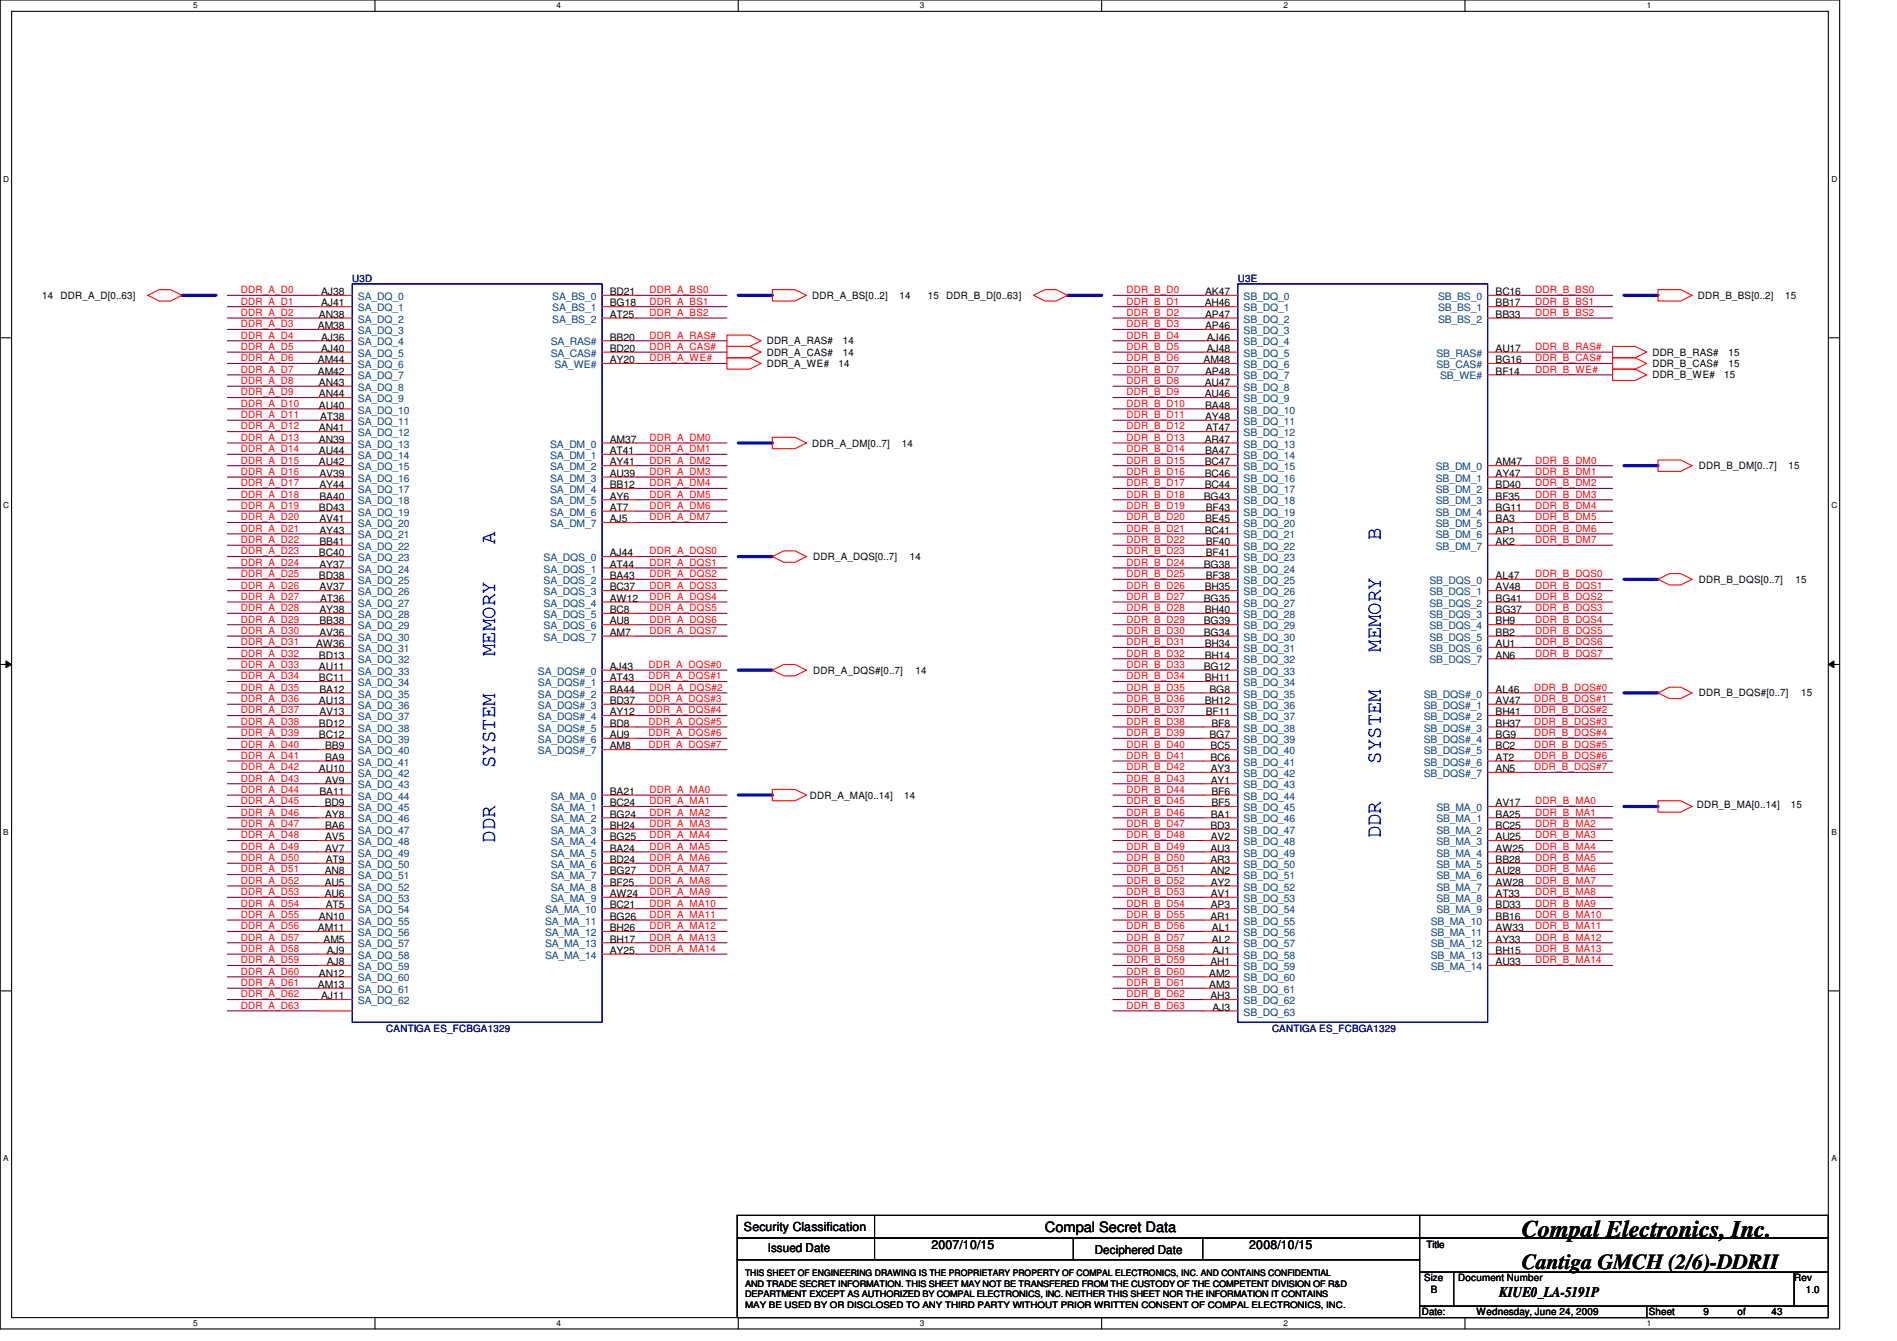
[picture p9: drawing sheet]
<svg xmlns="http://www.w3.org/2000/svg" width="297mm" height="210mm" viewBox="0 0 297 210" stroke-linecap="round" stroke-linejoin="round" font-family="sans-serif">
<defs><g id="words">
<text font-size="3.7" x="238.3" y="193.6">Compal Electronics, Inc.</text>
<g font-size="3.3" fill="#00f">
<text x="77.6" y="85.2" transform="rotate(-90 77.6 85.2)">A</text>
<text x="216.2" y="84.5" transform="rotate(-90 216.2 84.5)">B</text>
<text x="77.6" y="102.7" transform="rotate(-90 77.6 102.7)">MEMORY</text>
<text x="216.2" y="102" transform="rotate(-90 216.2 102)">MEMORY</text>
<text x="216.2" y="119.6" transform="rotate(-90 216.2 119.6)">SYSTEM</text>
<text x="77.6" y="120.2" transform="rotate(-90 77.6 120.2)">SYSTEM</text>
<text x="77.6" y="131.9" transform="rotate(-90 77.6 131.9)">DDR</text>
<text x="216.2" y="131.2" transform="rotate(-90 216.2 131.2)">DDR</text>
</g>
<text font-size="3.3" x="238.3" y="198.6">Cantiga GMCH (2/6)-DDRII</text>
<text font-size="2.3" x="234.7" y="203">KIUE0_LA-5191P</text>
<text font-size="2.2" x="163.6" y="192.8">Compal Secret Data</text>
<g font-size="1.9">
<text x="116.5" y="192.7">Security Classification</text>
<text x="120.2" y="196">Issued Date</text>
<text x="145.8" y="195.6">2007/10/15</text>
<text x="171.4" y="196.2">Deciphered Date</text>
<text x="195.6" y="195.6">2008/10/15</text>
</g>
<g font-size="1.6">
<text x="6.6" y="46.8">14</text>
<text x="9.5" y="46.8">DDR_A_D[0..63]</text>
<text x="50.3" y="46.2">AJ38</text>
<text x="50.3" y="48">AJ41</text>
<text x="95.5" y="46.2">BD21</text>
<text x="95.5" y="48">BG18</text>
<text x="127.2" y="46.8">DDR_A_BS[0..2]</text>
<text x="140.8" y="46.8">14</text>
<text x="145.3" y="46.8">15</text>
<text x="148.2" y="46.8">DDR_B_D[0..63]</text>
<text x="188.6" y="48">AH46</text>
<text x="188.7" y="46.2">AK47</text>
<text x="234.2" y="46.2">BC16</text>
<text x="234.2" y="48">BB17</text>
<text x="265.8" y="46.8">DDR_B_BS[0..2]</text>
<text x="279.5" y="46.8">15</text>
<text x="49.8" y="51.5">AM38</text>
<text x="49.9" y="49.7">AN38</text>
<text x="50.3" y="53.3">AJ36</text>
<text x="95.5" y="49.7">AT25</text>
<text x="95.5" y="53.3">BB20</text>
<text x="120.1" y="53.9">DDR_A_RAS#</text>
<text x="131.9" y="53.9">14</text>
<text x="188.7" y="49.7">AP47</text>
<text x="188.7" y="51.5">AP46</text>
<text x="189" y="53.3">AJ46</text>
<text x="234.2" y="49.7">BB33</text>
<text x="49.8" y="56.9">AM44</text>
<text x="49.8" y="58.6">AM42</text>
<text x="50.3" y="55.1">AJ40</text>
<text x="95.5" y="56.9">AY20</text>
<text x="95.5" y="55.1">BD20</text>
<text x="120.1" y="55.7">DDR_A_CAS#</text>
<text x="120.1" y="57.4">DDR_A_WE#</text>
<text x="131.3" y="57.4">14</text>
<text x="131.9" y="55.7">14</text>
<text x="188.5" y="56.9">AM48</text>
<text x="188.7" y="58.6">AP48</text>
<text x="189" y="55.1">AJ48</text>
<text x="234.2" y="58.6">BF14</text>
<text x="234.2" y="55.1">AU17</text>
<text x="234.2" y="56.9">BG16</text>
<text x="258.7" y="55.7">DDR_B_RAS#</text>
<text x="258.7" y="57.4">DDR_B_CAS#</text>
<text x="258.7" y="59.2">DDR_B_WE#</text>
<text x="270" y="59.2">15</text>
<text x="270.6" y="55.7">15</text>
<text x="270.6" y="57.4">15</text>
<text x="49.9" y="60.4">AN43</text>
<text x="49.9" y="62.2">AN44</text>
<text x="49.9" y="64">AU40</text>
<text x="50.1" y="65.7">AT38</text>
<text x="188.6" y="60.4">AU47</text>
<text x="188.6" y="62.2">AU46</text>
<text x="188.7" y="64">BA48</text>
<text x="188.7" y="65.7">AY48</text>
<text x="49.9" y="67.5">AN41</text>
<text x="49.9" y="69.3">AN39</text>
<text x="49.9" y="71.1">AU44</text>
<text x="95.5" y="69.3">AM37</text>
<text x="95.5" y="71.1">AT41</text>
<text x="127.2" y="69.9">DDR_A_DM[0..7]</text>
<text x="141.2" y="69.9">14</text>
<text x="188.6" y="69.3">AR47</text>
<text x="188.7" y="71.1">BA47</text>
<text x="188.8" y="67.5">AT47</text>
<text x="49.9" y="72.9">AU42</text>
<text x="50" y="74.6">AV39</text>
<text x="50" y="76.4">AY44</text>
<text x="95.5" y="72.9">AY41</text>
<text x="95.5" y="74.6">AU39</text>
<text x="95.5" y="76.4">BB12</text>
<text x="188.6" y="72.9">BC47</text>
<text x="188.6" y="74.6">BC46</text>
<text x="188.6" y="76.4">BC44</text>
<text x="234.2" y="72.9">AM47</text>
<text x="234.2" y="74.6">AY47</text>
<text x="234.2" y="76.4">BD40</text>
<text x="266" y="73.4">DDR_B_DM[0..7]</text>
<text x="280.1" y="73.4">15</text>
<text x="49.9" y="80">BD43</text>
<text x="50" y="78.2">BA40</text>
<text x="50" y="81.7">AV41</text>
<text x="50" y="83.5">AY43</text>
<text x="95.5" y="78.2">AY6</text>
<text x="95.5" y="80">AT7</text>
<text x="95.5" y="81.7">AJ5</text>
<text x="188.5" y="78.2">BG43</text>
<text x="188.6" y="83.5">BC41</text>
<text x="188.7" y="81.7">BE45</text>
<text x="188.8" y="80">BF43</text>
<text x="234.2" y="78.2">BF35</text>
<text x="234.2" y="80">BG11</text>
<text x="234.2" y="81.7">BA3</text>
<text x="234.2" y="83.5">AP1</text>
<text x="49.9" y="87.1">BC40</text>
<text x="50" y="85.3">BB41</text>
<text x="50" y="88.9">AY37</text>
<text x="95.5" y="87.1">AJ44</text>
<text x="95.5" y="88.9">AT44</text>
<text x="127.3" y="87.7">DDR_A_DQS[0..7]</text>
<text x="142.4" y="87.7">14</text>
<text x="188.5" y="88.9">BG38</text>
<text x="188.8" y="85.3">BF40</text>
<text x="188.8" y="87.1">BF41</text>
<text x="234.2" y="85.3">AK2</text>
<text x="49.9" y="90.6">BD38</text>
<text x="50" y="92.4">AV37</text>
<text x="50" y="96">AY38</text>
<text x="50.1" y="94.2">AT36</text>
<text x="95.5" y="90.6">BA43</text>
<text x="95.5" y="92.4">BC37</text>
<text x="95.5" y="94.2">AW12</text>
<text x="95.5" y="96">BC8</text>
<text x="188.5" y="94.2">BG35</text>
<text x="188.6" y="92.4">BH35</text>
<text x="188.6" y="96">BH40</text>
<text x="188.8" y="90.6">BF38</text>
<text x="234.2" y="90.6">AL47</text>
<text x="234.2" y="92.4">AV48</text>
<text x="234.2" y="94.2">BG41</text>
<text x="234.2" y="96">BG37</text>
<text x="266" y="91.2">DDR_B_DQS[0..7]</text>
<text x="281.1" y="91.2">15</text>
<text x="49.5" y="101.3">AW36</text>
<text x="50" y="97.7">BB38</text>
<text x="50" y="99.5">AV36</text>
<text x="95.5" y="97.7">AU8</text>
<text x="95.5" y="99.5">AM7</text>
<text x="188.5" y="97.7">BG39</text>
<text x="188.5" y="99.5">BG34</text>
<text x="188.6" y="101.3">BH34</text>
<text x="234.2" y="97.7">BH9</text>
<text x="234.2" y="99.5">BB2</text>
<text x="234.2" y="101.3">AU1</text>
<text x="49.9" y="103.1">BD13</text>
<text x="49.9" y="104.9">AU11</text>
<text x="49.9" y="106.6">BC11</text>
<text x="95.5" y="104.9">AJ43</text>
<text x="95.5" y="106.6">AT43</text>
<text x="127.3" y="105.5">DDR_A_DQS#[0..7]</text>
<text x="143.3" y="105.5">14</text>
<text x="188.5" y="104.9">BG12</text>
<text x="188.6" y="103.1">BH14</text>
<text x="188.6" y="106.6">BH11</text>
<text x="234.2" y="103.1">AN6</text>
<text x="49.9" y="110.2">AU13</text>
<text x="49.9" y="113.7">BD12</text>
<text x="50" y="108.4">BA12</text>
<text x="50" y="112">AV13</text>
<text x="95.5" y="108.4">BA44</text>
<text x="95.5" y="110.2">BD37</text>
<text x="95.5" y="112">AY12</text>
<text x="95.5" y="113.7">BD8</text>
<text x="188.6" y="110.2">BH12</text>
<text x="188.8" y="112">BF11</text>
<text x="189.4" y="108.4">BG8</text>
<text x="189.7" y="113.7">BF8</text>
<text x="234.2" y="108.4">AL46</text>
<text x="234.2" y="110.2">AV47</text>
<text x="234.2" y="112">BH41</text>
<text x="234.2" y="113.7">BH37</text>
<text x="266" y="109">DDR_B_DQS#[0..7]</text>
<text x="282" y="109">15</text>
<text x="49.9" y="115.5">BC12</text>
<text x="50.9" y="117.3">BB9</text>
<text x="50.9" y="119.1">BA9</text>
<text x="95.5" y="115.5">AU9</text>
<text x="95.5" y="117.3">AM8</text>
<text x="189.4" y="115.5">BG7</text>
<text x="189.5" y="117.3">BC5</text>
<text x="189.5" y="119.1">BC6</text>
<text x="234.2" y="115.5">BG9</text>
<text x="234.2" y="117.3">BC2</text>
<text x="234.2" y="119.1">AT2</text>
<text x="49.9" y="120.9">AU10</text>
<text x="50" y="124.4">BA11</text>
<text x="50.9" y="122.6">AV9</text>
<text x="95.5" y="124.4">BA21</text>
<text x="126.8" y="125">DDR_A_MA[0..14]</text>
<text x="141.6" y="125">14</text>
<text x="189.6" y="120.9">AY3</text>
<text x="189.6" y="122.6">AY1</text>
<text x="189.7" y="124.4">BF6</text>
<text x="234.2" y="120.9">AN5</text>
<text x="50.8" y="126.2">BD9</text>
<text x="50.9" y="128">AY8</text>
<text x="50.9" y="129.8">BA6</text>
<text x="50.9" y="131.5">AV5</text>
<text x="95.5" y="126.2">BC24</text>
<text x="95.5" y="128">BG24</text>
<text x="95.5" y="129.8">BH24</text>
<text x="95.5" y="131.5">BG25</text>
<text x="189.5" y="129.8">BD3</text>
<text x="189.6" y="128">BA1</text>
<text x="189.6" y="131.5">AV2</text>
<text x="189.7" y="126.2">BF5</text>
<text x="234.2" y="126.2">AV17</text>
<text x="234.2" y="128">BA25</text>
<text x="234.2" y="129.8">BC25</text>
<text x="234.2" y="131.5">AU25</text>
<text x="265.7" y="126.4">DDR_B_MA[0..14]</text>
<text x="280.4" y="126.4">15</text>
<text x="50.8" y="136.9">AN8</text>
<text x="50.9" y="133.3">AV7</text>
<text x="51" y="135.1">AT9</text>
<text x="95.5" y="133.3">BA24</text>
<text x="95.5" y="135.1">BD24</text>
<text x="95.5" y="136.9">BG27</text>
<text x="189.5" y="133.3">AU3</text>
<text x="189.5" y="135.1">AR3</text>
<text x="189.5" y="136.9">AN2</text>
<text x="234.2" y="133.3">AW25</text>
<text x="234.2" y="135.1">BB28</text>
<text x="234.2" y="136.9">AU28</text>
<text x="49.9" y="144">AN10</text>
<text x="50.8" y="138.6">AU5</text>
<text x="50.8" y="140.4">AU6</text>
<text x="51" y="142.2">AT5</text>
<text x="95.5" y="142.2">BC21</text>
<text x="95.5" y="144">BG26</text>
<text x="95.5" y="138.6">BF25</text>
<text x="95.5" y="140.4">AW24</text>
<text x="189.5" y="144">AR1</text>
<text x="189.6" y="138.6">AY2</text>
<text x="189.6" y="140.4">AV1</text>
<text x="189.6" y="142.2">AP3</text>
<text x="234.2" y="144">BB16</text>
<text x="234.2" y="138.6">AW28</text>
<text x="234.2" y="140.4">AT33</text>
<text x="234.2" y="142.2">BD33</text>
<text x="49.8" y="145.8">AM11</text>
<text x="50.7" y="147.5">AM5</text>
<text x="51.2" y="149.3">AJ9</text>
<text x="95.5" y="145.8">BH26</text>
<text x="95.5" y="147.5">BH17</text>
<text x="95.5" y="149.3">AY25</text>
<text x="189.8" y="145.8">AL1</text>
<text x="189.8" y="147.5">AL2</text>
<text x="189.9" y="149.3">AJ1</text>
<text x="234.2" y="145.8">AW33</text>
<text x="234.2" y="147.5">AY33</text>
<text x="234.2" y="149.3">BH15</text>
<text x="49.8" y="154.6">AM13</text>
<text x="49.9" y="152.9">AN12</text>
<text x="51.2" y="151.1">AJ8</text>
<text x="189.4" y="152.9">AM2</text>
<text x="189.4" y="154.6">AM3</text>
<text x="189.5" y="151.1">AH1</text>
<text x="234.2" y="151.1">AU33</text>
<text x="50.3" y="156.4">AJ11</text>
<text x="189.5" y="156.4">AH3</text>
<text x="189.9" y="158.2">AJ3</text>
<text x="223.3" y="195.4">Title</text>
<text x="223" y="200.6">Size</text>
<text x="224.1" y="202.4">B</text>
<text x="228.3" y="200.6">Document Number</text>
<text x="281" y="200.6">Rev</text>
<text x="282.7" y="202.4">1.0</text>
<text x="222.6" y="205.9">Date:</text>
<text x="231.2" y="205.9">Wednesday, June 24, 2009</text>
<text x="258.2" y="205.9">Sheet</text>
<text x="266.7" y="205.9">9</text>
<text x="272.1" y="205.9">of</text>
<text x="277.4" y="205.9">43</text>
</g>
<g font-size="1.6" fill="#f00">
<text x="37.7" y="45.9">DDR_A_D0</text>
<text x="37.7" y="47.7">DDR_A_D1</text>
<text x="101.7" y="47.7">DDR_A_BS1</text>
<text x="101.7" y="45.9">DDR_A_BS0</text>
<text x="176.4" y="45.9">DDR_B_D0</text>
<text x="176.4" y="47.7">DDR_B_D1</text>
<text x="240.4" y="45.9">DDR_B_BS0</text>
<text x="240.4" y="47.7">DDR_B_BS1</text>
<text x="37.7" y="51.2">DDR_A_D3</text>
<text x="37.7" y="49.4">DDR_A_D2</text>
<text x="37.7" y="53">DDR_A_D4</text>
<text x="101.7" y="49.4">DDR_A_BS2</text>
<text x="101.7" y="53">DDR_A_RAS#</text>
<text x="176.4" y="51.2">DDR_B_D3</text>
<text x="176.4" y="49.4">DDR_B_D2</text>
<text x="176.4" y="53">DDR_B_D4</text>
<text x="240.4" y="49.4">DDR_B_BS2</text>
<text x="37.7" y="54.8">DDR_A_D5</text>
<text x="37.7" y="58.3">DDR_A_D7</text>
<text x="37.7" y="56.6">DDR_A_D6</text>
<text x="101.7" y="54.8">DDR_A_CAS#</text>
<text x="101.7" y="56.6">DDR_A_WE#</text>
<text x="176.4" y="58.3">DDR_B_D7</text>
<text x="176.4" y="56.6">DDR_B_D6</text>
<text x="176.4" y="54.8">DDR_B_D5</text>
<text x="240.4" y="56.6">DDR_B_CAS#</text>
<text x="240.4" y="58.3">DDR_B_WE#</text>
<text x="240.4" y="54.8">DDR_B_RAS#</text>
<text x="37.7" y="65.4">DDR_A_D11</text>
<text x="37.7" y="61.9">DDR_A_D9</text>
<text x="37.7" y="60.1">DDR_A_D8</text>
<text x="37.7" y="63.7">DDR_A_D10</text>
<text x="176.4" y="65.4">DDR_B_D11</text>
<text x="176.4" y="60.1">DDR_B_D8</text>
<text x="176.4" y="61.9">DDR_B_D9</text>
<text x="176.4" y="63.7">DDR_B_D10</text>
<text x="37.7" y="69">DDR_A_D13</text>
<text x="37.7" y="67.2">DDR_A_D12</text>
<text x="37.7" y="70.8">DDR_A_D14</text>
<text x="101.7" y="70.8">DDR_A_DM1</text>
<text x="101.7" y="69">DDR_A_DM0</text>
<text x="176.4" y="67.2">DDR_B_D12</text>
<text x="176.4" y="70.8">DDR_B_D14</text>
<text x="176.4" y="69">DDR_B_D13</text>
<text x="37.7" y="74.3">DDR_A_D16</text>
<text x="37.7" y="77.9">DDR_A_D18</text>
<text x="37.7" y="76.1">DDR_A_D17</text>
<text x="37.7" y="72.6">DDR_A_D15</text>
<text x="101.7" y="77.9">DDR_A_DM5</text>
<text x="101.7" y="72.6">DDR_A_DM2</text>
<text x="101.7" y="76.1">DDR_A_DM4</text>
<text x="101.7" y="74.3">DDR_A_DM3</text>
<text x="176.4" y="72.6">DDR_B_D15</text>
<text x="176.4" y="77.9">DDR_B_D18</text>
<text x="176.4" y="76.1">DDR_B_D17</text>
<text x="176.4" y="74.3">DDR_B_D16</text>
<text x="240.4" y="77.9">DDR_B_DM3</text>
<text x="240.4" y="72.6">DDR_B_DM0</text>
<text x="240.4" y="74.3">DDR_B_DM1</text>
<text x="240.4" y="76.1">DDR_B_DM2</text>
<text x="37.7" y="79.7">DDR_A_D19</text>
<text x="37.7" y="81.4">DDR_A_D20</text>
<text x="37.7" y="83.2">DDR_A_D21</text>
<text x="101.7" y="81.4">DDR_A_DM7</text>
<text x="101.7" y="79.7">DDR_A_DM6</text>
<text x="176.4" y="79.7">DDR_B_D19</text>
<text x="176.4" y="81.4">DDR_B_D20</text>
<text x="176.4" y="83.2">DDR_B_D21</text>
<text x="240.4" y="81.4">DDR_B_DM5</text>
<text x="240.4" y="83.2">DDR_B_DM6</text>
<text x="240.4" y="79.7">DDR_B_DM4</text>
<text x="37.7" y="86.8">DDR_A_D23</text>
<text x="37.7" y="88.6">DDR_A_D24</text>
<text x="37.7" y="85">DDR_A_D22</text>
<text x="101.7" y="86.8">DDR_A_DQS0</text>
<text x="101.7" y="88.6">DDR_A_DQS1</text>
<text x="176.4" y="86.8">DDR_B_D23</text>
<text x="176.4" y="85">DDR_B_D22</text>
<text x="176.4" y="88.6">DDR_B_D24</text>
<text x="240.4" y="85">DDR_B_DM7</text>
<text x="37.7" y="92.1">DDR_A_D26</text>
<text x="37.7" y="93.9">DDR_A_D27</text>
<text x="37.7" y="95.7">DDR_A_D28</text>
<text x="37.7" y="90.3">DDR_A_D25</text>
<text x="101.7" y="93.9">DDR_A_DQS4</text>
<text x="101.7" y="92.1">DDR_A_DQS3</text>
<text x="101.7" y="95.7">DDR_A_DQS5</text>
<text x="101.7" y="90.3">DDR_A_DQS2</text>
<text x="176.4" y="93.9">DDR_B_D27</text>
<text x="176.4" y="90.3">DDR_B_D25</text>
<text x="176.4" y="95.7">DDR_B_D28</text>
<text x="176.4" y="92.1">DDR_B_D26</text>
<text x="240.4" y="90.3">DDR_B_DQS0</text>
<text x="240.4" y="92.1">DDR_B_DQS1</text>
<text x="240.4" y="95.7">DDR_B_DQS3</text>
<text x="240.4" y="93.9">DDR_B_DQS2</text>
<text x="37.7" y="97.5">DDR_A_D29</text>
<text x="37.7" y="99.2">DDR_A_D30</text>
<text x="37.7" y="101">DDR_A_D31</text>
<text x="101.7" y="97.5">DDR_A_DQS6</text>
<text x="101.7" y="99.2">DDR_A_DQS7</text>
<text x="176.4" y="99.2">DDR_B_D30</text>
<text x="176.4" y="101">DDR_B_D31</text>
<text x="176.4" y="97.5">DDR_B_D29</text>
<text x="240.4" y="99.2">DDR_B_DQS5</text>
<text x="240.4" y="97.5">DDR_B_DQS4</text>
<text x="240.4" y="101">DDR_B_DQS6</text>
<text x="37.7" y="102.8">DDR_A_D32</text>
<text x="37.7" y="106.3">DDR_A_D34</text>
<text x="37.7" y="104.6">DDR_A_D33</text>
<text x="101.6" y="104.6">DDR_A_DQS#0</text>
<text x="101.6" y="106.3">DDR_A_DQS#1</text>
<text x="176.4" y="102.8">DDR_B_D32</text>
<text x="176.4" y="104.6">DDR_B_D33</text>
<text x="176.4" y="106.3">DDR_B_D34</text>
<text x="240.4" y="102.8">DDR_B_DQS7</text>
<text x="37.7" y="113.5">DDR_A_D38</text>
<text x="37.7" y="111.7">DDR_A_D37</text>
<text x="37.7" y="109.9">DDR_A_D36</text>
<text x="37.7" y="108.1">DDR_A_D35</text>
<text x="101.6" y="109.9">DDR_A_DQS#3</text>
<text x="101.6" y="113.5">DDR_A_DQS#5</text>
<text x="101.6" y="111.7">DDR_A_DQS#4</text>
<text x="101.7" y="108.1">DDR_A_DQS#2</text>
<text x="176.4" y="108.1">DDR_B_D35</text>
<text x="176.4" y="111.7">DDR_B_D37</text>
<text x="176.4" y="109.9">DDR_B_D36</text>
<text x="176.4" y="113.5">DDR_B_D38</text>
<text x="240.2" y="109.9">DDR_B_DQS#1</text>
<text x="240.2" y="108.1">DDR_B_DQS#0</text>
<text x="240.2" y="113.5">DDR_B_DQS#3</text>
<text x="240.2" y="111.7">DDR_B_DQS#2</text>
<text x="37.7" y="115.2">DDR_A_D39</text>
<text x="37.7" y="117">DDR_A_D40</text>
<text x="37.7" y="118.8">DDR_A_D41</text>
<text x="101.6" y="117">DDR_A_DQS#7</text>
<text x="101.6" y="115.2">DDR_A_DQS#6</text>
<text x="176.4" y="117">DDR_B_D40</text>
<text x="176.4" y="115.2">DDR_B_D39</text>
<text x="176.4" y="118.8">DDR_B_D41</text>
<text x="240.2" y="117">DDR_B_DQS#5</text>
<text x="240.2" y="115.2">DDR_B_DQS#4</text>
<text x="240.2" y="118.8">DDR_B_DQS#6</text>
<text x="37.7" y="122.3">DDR_A_D43</text>
<text x="37.7" y="124.1">DDR_A_D44</text>
<text x="37.7" y="120.6">DDR_A_D42</text>
<text x="37.7" y="125.9">DDR_A_D45</text>
<text x="101.7" y="124.1">DDR_A_MA0</text>
<text x="101.7" y="125.9">DDR_A_MA1</text>
<text x="176.4" y="124.1">DDR_B_D44</text>
<text x="176.4" y="125.9">DDR_B_D45</text>
<text x="176.4" y="120.6">DDR_B_D42</text>
<text x="176.4" y="122.3">DDR_B_D43</text>
<text x="240.2" y="120.6">DDR_B_DQS#7</text>
<text x="240.4" y="125.9">DDR_B_MA0</text>
<text x="37.7" y="131.2">DDR_A_D48</text>
<text x="37.7" y="127.7">DDR_A_D46</text>
<text x="37.7" y="129.5">DDR_A_D47</text>
<text x="101.7" y="131.2">DDR_A_MA4</text>
<text x="101.7" y="127.7">DDR_A_MA2</text>
<text x="101.7" y="129.5">DDR_A_MA3</text>
<text x="176.4" y="127.7">DDR_B_D46</text>
<text x="176.4" y="129.5">DDR_B_D47</text>
<text x="176.4" y="131.2">DDR_B_D48</text>
<text x="240.4" y="129.5">DDR_B_MA2</text>
<text x="240.4" y="131.2">DDR_B_MA3</text>
<text x="240.4" y="127.7">DDR_B_MA1</text>
<text x="37.7" y="136.6">DDR_A_D51</text>
<text x="37.7" y="134.8">DDR_A_D50</text>
<text x="37.7" y="133">DDR_A_D49</text>
<text x="101.7" y="133">DDR_A_MA5</text>
<text x="101.7" y="134.8">DDR_A_MA6</text>
<text x="101.7" y="136.6">DDR_A_MA7</text>
<text x="176.4" y="133">DDR_B_D49</text>
<text x="176.4" y="134.8">DDR_B_D50</text>
<text x="176.4" y="136.6">DDR_B_D51</text>
<text x="240.4" y="133">DDR_B_MA4</text>
<text x="240.4" y="134.8">DDR_B_MA5</text>
<text x="240.4" y="136.6">DDR_B_MA6</text>
<text x="37.7" y="138.3">DDR_A_D52</text>
<text x="37.7" y="143.7">DDR_A_D55</text>
<text x="37.7" y="141.9">DDR_A_D54</text>
<text x="37.7" y="140.1">DDR_A_D53</text>
<text x="101.7" y="138.3">DDR_A_MA8</text>
<text x="101.7" y="140.1">DDR_A_MA9</text>
<text x="101.7" y="143.7">DDR_A_MA11</text>
<text x="101.7" y="141.9">DDR_A_MA10</text>
<text x="176.4" y="138.3">DDR_B_D52</text>
<text x="176.4" y="141.9">DDR_B_D54</text>
<text x="176.4" y="143.7">DDR_B_D55</text>
<text x="176.4" y="140.1">DDR_B_D53</text>
<text x="240.4" y="141.9">DDR_B_MA9</text>
<text x="240.4" y="138.3">DDR_B_MA7</text>
<text x="240.4" y="140.1">DDR_B_MA8</text>
<text x="240.4" y="143.7">DDR_B_MA10</text>
<text x="37.7" y="149">DDR_A_D58</text>
<text x="37.7" y="147.2">DDR_A_D57</text>
<text x="37.7" y="145.5">DDR_A_D56</text>
<text x="101.7" y="149">DDR_A_MA14</text>
<text x="101.7" y="145.5">DDR_A_MA12</text>
<text x="101.7" y="147.2">DDR_A_MA13</text>
<text x="176.4" y="147.2">DDR_B_D57</text>
<text x="176.4" y="145.5">DDR_B_D56</text>
<text x="176.4" y="149">DDR_B_D58</text>
<text x="240.4" y="149">DDR_B_MA13</text>
<text x="240.4" y="145.5">DDR_B_MA11</text>
<text x="240.4" y="147.2">DDR_B_MA12</text>
<text x="37.7" y="154.3">DDR_A_D61</text>
<text x="37.7" y="152.6">DDR_A_D60</text>
<text x="37.7" y="150.8">DDR_A_D59</text>
<text x="176.4" y="152.6">DDR_B_D60</text>
<text x="176.4" y="154.3">DDR_B_D61</text>
<text x="176.4" y="150.8">DDR_B_D59</text>
<text x="240.4" y="150.8">DDR_B_MA14</text>
<text x="37.7" y="157.9">DDR_A_D63</text>
<text x="37.7" y="156.1">DDR_A_D62</text>
<text x="176.4" y="156.1">DDR_B_D62</text>
<text x="176.4" y="157.9">DDR_B_D63</text>
</g>
<g font-size="1.6" fill="#000080">
<text x="55.2" y="44.1">U3D</text>
<text x="193.8" y="44.1">U3E</text>
<text x="60.5" y="161.5">CANTIGA ES_FCBGA1329</text>
<text x="199.2" y="161.5">CANTIGA ES_FCBGA1329</text>
</g>
<g font-size="1.6" fill="#004080">
<text x="56" y="46.9">SA_DQ_0</text>
<text x="86.5" y="46.9">SA_BS_0</text>
<text x="194.7" y="46.9">SB_DQ_0</text>
<text x="225.2" y="46.9">SB_BS_0</text>
<text x="56" y="48.7">SA_DQ_1</text>
<text x="56" y="50.5">SA_DQ_2</text>
<text x="56" y="52.3">SA_DQ_3</text>
<text x="86.5" y="48.7">SA_BS_1</text>
<text x="86.5" y="50.5">SA_BS_2</text>
<text x="194.7" y="48.7">SB_DQ_1</text>
<text x="194.7" y="50.5">SB_DQ_2</text>
<text x="194.7" y="52.3">SB_DQ_3</text>
<text x="225.2" y="48.7">SB_BS_1</text>
<text x="225.2" y="50.5">SB_BS_2</text>
<text x="56" y="54.1">SA_DQ_4</text>
<text x="56" y="55.8">SA_DQ_5</text>
<text x="56" y="57.6">SA_DQ_6</text>
<text x="56" y="59.4">SA_DQ_7</text>
<text x="86.2" y="54.1">SA_RAS#</text>
<text x="86.2" y="55.8">SA_CAS#</text>
<text x="86.8" y="57.6">SA_WE#</text>
<text x="194.7" y="54.1">SB_DQ_4</text>
<text x="194.7" y="55.8">SB_DQ_5</text>
<text x="194.7" y="57.6">SB_DQ_6</text>
<text x="194.7" y="59.4">SB_DQ_7</text>
<text x="224.9" y="55.8">SB_RAS#</text>
<text x="224.9" y="57.6">SB_CAS#</text>
<text x="225.5" y="59.4">SB_WE#</text>
<text x="56" y="61.2">SA_DQ_8</text>
<text x="56" y="62.9">SA_DQ_9</text>
<text x="56" y="64.7">SA_DQ_10</text>
<text x="194.7" y="61.2">SB_DQ_8</text>
<text x="194.7" y="62.9">SB_DQ_9</text>
<text x="194.7" y="64.7">SB_DQ_10</text>
<text x="56" y="66.5">SA_DQ_11</text>
<text x="56" y="68.3">SA_DQ_12</text>
<text x="56" y="70.1">SA_DQ_13</text>
<text x="56" y="71.8">SA_DQ_14</text>
<text x="86.1" y="70.1">SA_DM_0</text>
<text x="86.1" y="71.8">SA_DM_1</text>
<text x="194.7" y="66.5">SB_DQ_11</text>
<text x="194.7" y="68.3">SB_DQ_12</text>
<text x="194.7" y="70.1">SB_DQ_13</text>
<text x="194.7" y="71.8">SB_DQ_14</text>
<text x="56" y="73.6">SA_DQ_15</text>
<text x="56" y="75.4">SA_DQ_16</text>
<text x="56" y="77.2">SA_DQ_17</text>
<text x="86.1" y="73.6">SA_DM_2</text>
<text x="86.1" y="75.4">SA_DM_3</text>
<text x="86.1" y="77.2">SA_DM_4</text>
<text x="194.7" y="73.6">SB_DQ_15</text>
<text x="194.7" y="75.4">SB_DQ_16</text>
<text x="194.7" y="77.2">SB_DQ_17</text>
<text x="224.8" y="73.6">SB_DM_0</text>
<text x="224.8" y="75.4">SB_DM_1</text>
<text x="224.8" y="77.2">SB_DM_2</text>
<text x="56" y="79">SA_DQ_18</text>
<text x="56" y="80.7">SA_DQ_19</text>
<text x="56" y="82.5">SA_DQ_20</text>
<text x="86.1" y="79">SA_DM_5</text>
<text x="86.1" y="80.7">SA_DM_6</text>
<text x="86.1" y="82.5">SA_DM_7</text>
<text x="194.7" y="79">SB_DQ_18</text>
<text x="194.7" y="80.7">SB_DQ_19</text>
<text x="194.7" y="82.5">SB_DQ_20</text>
<text x="224.8" y="79">SB_DM_3</text>
<text x="224.8" y="80.7">SB_DM_4</text>
<text x="224.8" y="82.5">SB_DM_5</text>
<text x="56" y="84.3">SA_DQ_21</text>
<text x="56" y="86.1">SA_DQ_22</text>
<text x="56" y="87.8">SA_DQ_23</text>
<text x="56" y="89.6">SA_DQ_24</text>
<text x="85.1" y="87.8">SA_DQS_0</text>
<text x="85.1" y="89.6">SA_DQS_1</text>
<text x="194.7" y="84.3">SB_DQ_21</text>
<text x="194.7" y="86.1">SB_DQ_22</text>
<text x="194.7" y="87.8">SB_DQ_23</text>
<text x="194.7" y="89.6">SB_DQ_24</text>
<text x="224.8" y="84.3">SB_DM_6</text>
<text x="224.8" y="86.1">SB_DM_7</text>
<text x="56" y="91.4">SA_DQ_25</text>
<text x="56" y="93.2">SA_DQ_26</text>
<text x="56" y="95">SA_DQ_27</text>
<text x="85.1" y="91.4">SA_DQS_2</text>
<text x="85.1" y="93.2">SA_DQS_3</text>
<text x="85.1" y="95">SA_DQS_4</text>
<text x="194.7" y="91.4">SB_DQ_25</text>
<text x="194.7" y="93.2">SB_DQ_26</text>
<text x="194.7" y="95">SB_DQ_27</text>
<text x="223.8" y="91.4">SB_DQS_0</text>
<text x="223.8" y="93.2">SB_DQS_1</text>
<text x="223.8" y="95">SB_DQS_2</text>
<text x="56" y="96.7">SA_DQ_28</text>
<text x="56" y="98.5">SA_DQ_29</text>
<text x="56" y="100.3">SA_DQ_30</text>
<text x="85.1" y="96.7">SA_DQS_5</text>
<text x="85.1" y="98.5">SA_DQS_6</text>
<text x="85.1" y="100.3">SA_DQS_7</text>
<text x="194.7" y="96.7">SB_DQ_28</text>
<text x="194.7" y="98.5">SB_DQ_29</text>
<text x="194.7" y="100.3">SB_DQ_30</text>
<text x="223.8" y="96.7">SB_DQS_3</text>
<text x="223.8" y="98.5">SB_DQS_4</text>
<text x="223.8" y="100.3">SB_DQS_5</text>
<text x="56" y="102.1">SA_DQ_31</text>
<text x="56" y="103.8">SA_DQ_32</text>
<text x="56" y="105.6">SA_DQ_33</text>
<text x="56" y="107.4">SA_DQ_34</text>
<text x="84.2" y="105.6">SA_DQS#_0</text>
<text x="84.2" y="107.4">SA_DQS#_1</text>
<text x="194.7" y="102.1">SB_DQ_31</text>
<text x="194.7" y="103.8">SB_DQ_32</text>
<text x="194.7" y="105.6">SB_DQ_33</text>
<text x="194.7" y="107.4">SB_DQ_34</text>
<text x="223.8" y="102.1">SB_DQS_6</text>
<text x="223.8" y="103.8">SB_DQS_7</text>
<text x="56" y="109.2">SA_DQ_35</text>
<text x="56" y="111">SA_DQ_36</text>
<text x="56" y="112.7">SA_DQ_37</text>
<text x="84.2" y="109.2">SA_DQS#_2</text>
<text x="84.2" y="111">SA_DQS#_3</text>
<text x="84.2" y="112.7">SA_DQS#_4</text>
<text x="194.7" y="109.2">SB_DQ_35</text>
<text x="194.7" y="111">SB_DQ_36</text>
<text x="194.7" y="112.7">SB_DQ_37</text>
<text x="222.9" y="109.2">SB_DQS#_0</text>
<text x="222.9" y="111">SB_DQS#_1</text>
<text x="222.9" y="112.7">SB_DQS#_2</text>
<text x="56" y="114.5">SA_DQ_38</text>
<text x="56" y="116.3">SA_DQ_39</text>
<text x="56" y="118.1">SA_DQ_40</text>
<text x="56" y="119.8">SA_DQ_41</text>
<text x="84.2" y="114.5">SA_DQS#_5</text>
<text x="84.2" y="116.3">SA_DQS#_6</text>
<text x="84.2" y="118.1">SA_DQS#_7</text>
<text x="194.7" y="114.5">SB_DQ_38</text>
<text x="194.7" y="116.3">SB_DQ_39</text>
<text x="194.7" y="118.1">SB_DQ_40</text>
<text x="194.7" y="119.8">SB_DQ_41</text>
<text x="222.9" y="114.5">SB_DQS#_3</text>
<text x="222.9" y="116.3">SB_DQS#_4</text>
<text x="222.9" y="118.1">SB_DQS#_5</text>
<text x="222.9" y="119.8">SB_DQS#_6</text>
<text x="56" y="121.6">SA_DQ_42</text>
<text x="56" y="123.4">SA_DQ_43</text>
<text x="56" y="125.2">SA_DQ_44</text>
<text x="86.2" y="125.2">SA_MA_0</text>
<text x="194.7" y="121.6">SB_DQ_42</text>
<text x="194.7" y="123.4">SB_DQ_43</text>
<text x="194.7" y="125.2">SB_DQ_44</text>
<text x="222.9" y="121.6">SB_DQS#_7</text>
<text x="56" y="127">SA_DQ_45</text>
<text x="56" y="128.7">SA_DQ_46</text>
<text x="56" y="130.5">SA_DQ_47</text>
<text x="86.2" y="127">SA_MA_1</text>
<text x="86.2" y="128.7">SA_MA_2</text>
<text x="86.2" y="130.5">SA_MA_3</text>
<text x="194.7" y="127">SB_DQ_45</text>
<text x="194.7" y="128.7">SB_DQ_46</text>
<text x="194.7" y="130.5">SB_DQ_47</text>
<text x="224.9" y="127">SB_MA_0</text>
<text x="224.9" y="128.7">SB_MA_1</text>
<text x="224.9" y="130.5">SB_MA_2</text>
<text x="56" y="132.3">SA_DQ_48</text>
<text x="56" y="134.1">SA_DQ_49</text>
<text x="56" y="135.8">SA_DQ_50</text>
<text x="56" y="137.6">SA_DQ_51</text>
<text x="86.2" y="132.3">SA_MA_4</text>
<text x="86.2" y="134.1">SA_MA_5</text>
<text x="86.2" y="135.8">SA_MA_6</text>
<text x="86.2" y="137.6">SA_MA_7</text>
<text x="194.7" y="132.3">SB_DQ_48</text>
<text x="194.7" y="134.1">SB_DQ_49</text>
<text x="194.7" y="135.8">SB_DQ_50</text>
<text x="194.7" y="137.6">SB_DQ_51</text>
<text x="224.9" y="132.3">SB_MA_3</text>
<text x="224.9" y="134.1">SB_MA_4</text>
<text x="224.9" y="135.8">SB_MA_5</text>
<text x="224.9" y="137.6">SB_MA_6</text>
<text x="56" y="139.4">SA_DQ_52</text>
<text x="56" y="141.2">SA_DQ_53</text>
<text x="56" y="143">SA_DQ_54</text>
<text x="85.3" y="143">SA_MA_10</text>
<text x="86.2" y="139.4">SA_MA_8</text>
<text x="86.2" y="141.2">SA_MA_9</text>
<text x="194.7" y="139.4">SB_DQ_52</text>
<text x="194.7" y="141.2">SB_DQ_53</text>
<text x="194.7" y="143">SB_DQ_54</text>
<text x="224.9" y="139.4">SB_MA_7</text>
<text x="224.9" y="141.2">SB_MA_8</text>
<text x="224.9" y="143">SB_MA_9</text>
<text x="56" y="144.7">SA_DQ_55</text>
<text x="56" y="146.5">SA_DQ_56</text>
<text x="56" y="148.3">SA_DQ_57</text>
<text x="85.3" y="144.7">SA_MA_11</text>
<text x="85.3" y="146.5">SA_MA_12</text>
<text x="85.3" y="148.3">SA_MA_13</text>
<text x="194.7" y="144.7">SB_DQ_55</text>
<text x="194.7" y="146.5">SB_DQ_56</text>
<text x="194.7" y="148.3">SB_DQ_57</text>
<text x="224" y="144.7">SB_MA_10</text>
<text x="224" y="146.5">SB_MA_11</text>
<text x="224" y="148.3">SB_MA_12</text>
<text x="56" y="150.1">SA_DQ_58</text>
<text x="56" y="151.8">SA_DQ_59</text>
<text x="56" y="153.6">SA_DQ_60</text>
<text x="56" y="155.4">SA_DQ_61</text>
<text x="85.3" y="150.1">SA_MA_14</text>
<text x="194.7" y="150.1">SB_DQ_58</text>
<text x="194.7" y="151.8">SB_DQ_59</text>
<text x="194.7" y="153.6">SB_DQ_60</text>
<text x="194.7" y="155.4">SB_DQ_61</text>
<text x="224" y="150.1">SB_MA_13</text>
<text x="224" y="151.8">SB_MA_14</text>
<text x="56" y="157.2">SA_DQ_62</text>
<text x="194.7" y="157.2">SB_DQ_62</text>
<text x="194.7" y="159">SB_DQ_63</text>
</g>
<g font-size="1.4">
<text x="116.7" y="199.7">THIS SHEET OF ENGINEERING DRAWING IS THE PROPRIETARY PROPERTY OF COMPAL ELECTRONICS, INC. AND CONTAINS CONFIDENTIAL</text>
<text x="116.7" y="201.4">AND TRADE SECRET INFORMATION. THIS SHEET MAY NOT BE TRANSFERED FROM THE CUSTODY OF THE COMPETENT DIVISION OF R&amp;D</text>
<text x="116.7" y="203">DEPARTMENT EXCEPT AS AUTHORIZED BY COMPAL ELECTRONICS, INC. NEITHER THIS SHEET NOR THE INFORMATION IT CONTAINS</text>
<text x="116.7" y="204.7">MAY BE USED BY OR DISCLOSED TO ANY THIRD PARTY WITHOUT PRIOR WRITTEN CONSENT OF COMPAL ELECTRONICS, INC.</text>
</g>
<g font-size="1.3">
<text x="30.3" y="1.3">5</text>
<text x="87.2" y="1.3">4</text>
<text x="144.1" y="1.3">3</text>
<text x="201" y="1.3">2</text>
<text x="257.8" y="1.3">1</text>
<text x=".5" y="28.4">D</text>
<text x="286.8" y="28.4">D</text>
<text x=".5" y="79.5">C</text>
<text x="286.8" y="79.5">C</text>
<text x=".5" y="130.7">B</text>
<text x="286.8" y="130.7">B</text>
<text x=".5" y="181.8">A</text>
<text x="286.8" y="181.8">A</text>
<text x="30.3" y="207.6">5</text>
<text x="87.2" y="207.6">4</text>
<text x="144.1" y="207.6">3</text>
<text x="201" y="207.6">2</text>
<text x="257.8" y="207.6">1</text>
</g>
</g></defs>
<path d="M0 0h288.1v208h-288.1zM1.8 1.8h284.5v204.4h-284.5z" fill="none" stroke="#000" stroke-width=".17"/>
<g fill="#fff">
<path d="M30.3 .2h.6v1.4h-.6z"/>
<path d="M30.3 206.4h.6v1.4h-.6z"/>
</g>
<path d="M58.7 0v1.8M58.7 206.2v1.8" fill="none" stroke="#000" stroke-width=".17"/>
<g fill="#fff">
<path d="M87.2 .2h.6v1.4h-.6z"/>
<path d="M87.2 206.4h.6v1.4h-.6z"/>
</g>
<path d="M115.6 0v1.8M115.6 206.2v1.8" fill="none" stroke="#000" stroke-width=".17"/>
<g fill="#fff">
<path d="M144.1 .2h.6v1.4h-.6z"/>
<path d="M144.1 206.4h.6v1.4h-.6z"/>
</g>
<path d="M172.5 0v1.8M172.5 206.2v1.8" fill="none" stroke="#000" stroke-width=".17"/>
<g fill="#fff">
<path d="M200.9 .2h.7v1.4h-.7z"/>
<path d="M200.9 206.4h.7v1.4h-.7z"/>
</g>
<path d="M229.4 0v1.8M229.4 206.2v1.8" fill="none" stroke="#000" stroke-width=".17"/>
<g fill="#fff">
<path d="M257.8 .2h.7v1.4h-.7z"/>
<path d="M257.8 206.4h.7v1.4h-.7z"/>
<path d="M.5 27.3h.9v1.4h-.9z"/>
<path d="M286.8 27.3h.8v1.4h-.8z"/>
<path d="M.5 78.4h.9v1.4h-.9z"/>
<path d="M286.8 78.4h.8v1.4h-.8z"/>
</g>
<path d="M0 52.9h1.8M286.3 52.9h1.8" fill="none" stroke="#000" stroke-width=".17"/>
<g fill="#fff">
<path d="M.5 129.5h.8v1.4h-.8z"/>
<path d="M286.8 129.5h.8v1.4h-.8z"/>
</g>
<path d="M0 104h1.8M286.3 104h1.8" fill="none" stroke="#000" stroke-width=".17"/>
<path d="M.9 103.5l.9 .5-.9 .5zM286.3 104l.9-.5v1z" fill="#000"/>
<path d="M.9 103.5l.9 .5-.9 .5zM286.3 104l.9-.5v1z" fill="none" stroke="#000" stroke-width=".16"/>
<g fill="#fff">
<path d="M.5 180.6h.8v1.4h-.8z"/>
<path d="M286.8 180.6h.8v1.4h-.8z"/>
</g>
<g fill="none" stroke="#000" stroke-width=".17">
<path d="M0 155.1h1.8M286.3 155.1h1.8M115.4 190.2h106.9v3.6h-106.9zM115.4 193.8h106.9v3.4h-106.9zM115.4 197.2h106.9v9h-106.9zM136.9 190.2v7M168.1 193.8v3.4M188.3 193.8v3.4M222.3 190.2h64v3.6h-64zM222.3 193.8h64v5.3h-64zM222.3 199.1h5.3v5.4h-5.3zM227.6 199.1h53.4v5.4h-53.4z"/>
<path d="M281 199.1h5.3v5.4h-5.3zM222.3 204.5h35.5v1.7h-35.5zM257.8 204.5h28.5v1.7h-28.5z"/>
</g>
<path d="M28.5 46.2h5.3M115.6 46.2h5.3M167.2 46.2h5.3M254.3 46.2h5.3M115.6 69.3h5.3M254.3 72.9h5.3M115.6 87.1h5.3M254.3 90.7h5.3M115.6 104.9h5.3M254.3 108.5h5.3M115.6 124.5h5.3M254.3 126.2h5.3" fill="none" stroke="#00f" stroke-width=".51"/>
<g fill="none" stroke="#800040" stroke-width=".17">
<path d="M35.6 55.1h14.2M35.6 46.2h14.2M35.6 51.6h14.2M35.6 49.8h14.2M35.6 58.7h14.2M35.6 48h14.2M35.6 56.9h14.2M35.6 53.3h14.2M99.6 49.8h14.2M99.6 48h14.2M99.6 46.2h14.2M99.6 55.1h14.2"/>
<path d="M99.6 56.9h14.2M99.6 53.3h14.2M174.3 46.2h14.2M174.3 58.7h14.2M174.3 51.6h14.2M174.3 49.8h14.2M174.3 56.9h14.2M174.3 48h14.2M174.3 55.1h14.2M174.3 53.3h14.2M238.3 46.2h14.2M238.3 56.9h14.2"/>
<path d="M238.3 58.7h14.2M238.3 55.1h14.2M238.3 49.8h14.2M238.3 48h14.2M35.6 65.8h14.2M35.6 62.2h14.2M35.6 60.4h14.2M35.6 69.3h14.2M35.6 74.7h14.2M35.6 78.2h14.2M35.6 76.5h14.2M35.6 67.6h14.2"/>
<path d="M35.6 64h14.2M35.6 71.1h14.2M35.6 72.9h14.2M99.6 78.2h14.2M99.6 72.9h14.2M99.6 71.1h14.2M99.6 76.5h14.2M99.6 69.3h14.2M99.6 74.7h14.2M174.3 65.8h14.2M174.3 72.9h14.2M174.3 60.4h14.2"/>
<path d="M174.3 78.2h14.2M174.3 62.2h14.2M174.3 76.5h14.2M174.3 67.6h14.2M174.3 71.1h14.2M174.3 74.7h14.2M174.3 69.3h14.2M174.3 64h14.2M238.3 78.2h14.2M238.3 72.9h14.2M238.3 74.7h14.2M238.3 76.5h14.2"/>
<path d="M35.6 87.1h14.2M35.6 88.9h14.2M35.6 92.5h14.2M35.6 80h14.2M35.6 97.8h14.2M35.6 81.8h14.2M35.6 94.2h14.2M35.6 99.6h14.2M35.6 83.6h14.2M35.6 96h14.2M35.6 90.7h14.2M35.6 85.3h14.2"/>
<path d="M99.6 81.8h14.2M99.6 80h14.2M99.6 87.1h14.2M99.6 88.9h14.2M99.6 97.8h14.2M99.6 94.2h14.2M99.6 92.5h14.2M99.6 96h14.2M99.6 90.7h14.2M99.6 99.6h14.2M174.3 99.6h14.2M174.3 94.2h14.2"/>
<path d="M174.3 80h14.2M174.3 87.1h14.2M174.3 90.7h14.2M174.3 85.3h14.2M174.3 96h14.2M174.3 81.8h14.2M174.3 92.5h14.2M174.3 97.8h14.2M174.3 88.9h14.2M174.3 83.6h14.2M238.3 90.7h14.2M238.3 92.5h14.2"/>
<path d="M238.3 99.6h14.2M238.3 97.8h14.2M238.3 96h14.2M238.3 94.2h14.2M238.3 81.8h14.2M238.3 83.6h14.2M238.3 85.3h14.2M238.3 80h14.2M35.6 115.6h14.2M35.6 113.8h14.2M35.6 117.3h14.2M35.6 103.1h14.2"/>
<path d="M35.6 112h14.2M35.6 119.1h14.2M35.6 110.2h14.2M35.6 108.5h14.2M35.6 101.3h14.2M35.6 106.7h14.2M35.6 104.9h14.2M99.6 104.9h14.2M99.6 106.7h14.2M99.6 110.2h14.2M99.6 108.5h14.2M99.6 113.8h14.2"/>
<path d="M99.6 112h14.2M99.6 117.3h14.2M99.6 115.6h14.2M174.3 108.5h14.2M174.3 117.3h14.2M174.3 112h14.2M174.3 110.2h14.2M174.3 115.6h14.2M174.3 101.3h14.2M174.3 119.1h14.2M174.3 113.8h14.2M174.3 103.1h14.2"/>
<path d="M174.3 104.9h14.2M174.3 106.7h14.2M238.3 103.1h14.2M238.3 101.3h14.2M238.3 110.2h14.2M238.3 117.3h14.2M238.3 108.5h14.2M238.3 113.8h14.2M238.3 115.6h14.2M238.3 119.1h14.2M238.3 112h14.2M35.6 122.7h14.2"/>
<path d="M35.6 138.7h14.2M35.6 131.6h14.2M35.6 136.9h14.2M35.6 124.5h14.2M35.6 120.9h14.2M35.6 126.2h14.2M35.6 135.1h14.2M35.6 128h14.2M35.6 129.8h14.2M35.6 133.3h14.2M99.6 124.5h14.2M99.6 126.2h14.2"/>
<path d="M99.6 131.6h14.2M99.6 128h14.2M99.6 129.8h14.2M99.6 133.3h14.2M99.6 135.1h14.2M99.6 136.9h14.2M99.6 138.7h14.2M174.3 128h14.2M174.3 124.5h14.2M174.3 133.3h14.2M174.3 129.8h14.2M174.3 131.6h14.2"/>
<path d="M174.3 138.7h14.2M174.3 135.1h14.2M174.3 136.9h14.2M174.3 126.2h14.2M174.3 120.9h14.2M174.3 122.7h14.2M238.3 138.7h14.2M238.3 126.2h14.2M238.3 129.8h14.2M238.3 133.3h14.2M238.3 135.1h14.2M238.3 131.6h14.2"/>
<path d="M238.3 136.9h14.2M238.3 128h14.2M238.3 120.9h14.2M35.6 144h14.2M35.6 142.2h14.2M35.6 149.3h14.2M35.6 140.5h14.2M35.6 154.7h14.2M35.6 147.6h14.2M35.6 158.2h14.2M35.6 156.5h14.2M35.6 152.9h14.2"/>
<path d="M35.6 151.1h14.2M35.6 145.8h14.2M99.6 149.3h14.2M99.6 140.5h14.2M99.6 145.8h14.2M99.6 147.6h14.2M99.6 144h14.2M99.6 142.2h14.2M174.3 147.6h14.2M174.3 152.9h14.2M174.3 156.5h14.2M174.3 145.8h14.2"/>
<path d="M174.3 154.7h14.2M174.3 149.3h14.2M174.3 142.2h14.2M174.3 158.2h14.2M174.3 144h14.2M174.3 151.1h14.2M174.3 140.5h14.2M238.3 151.1h14.2M238.3 142.2h14.2M238.3 149.3h14.2M238.3 145.8h14.2M238.3 140.5h14.2"/>
<path d="M238.3 144h14.2M238.3 147.6h14.2"/>
</g>
<g fill="none" stroke="#f00" stroke-width=".17">
<path d="M23.2 46.2l1.7-.9h1.8l1.8 .9-1.8 .9h-1.8zM49.8 46.2h5.4M49.8 48h5.4M49.8 49.8h5.4M49.8 51.6h5.4M49.8 53.3h5.4M49.8 55.1h5.4M49.8 56.9h5.4M49.8 58.7h5.4M94.3 46.2h5.3M94.3 48h5.3M94.3 49.8h5.3"/>
<path d="M94.3 53.3h5.3M94.3 55.1h5.3M94.3 56.9h5.3M113.8 54.2h3.6l1.8 .9-1.8 .9h-3.6zM113.8 52.4h3.6l1.8 .9-1.8 .9h-3.6zM113.8 56h3.6l1.8 .9-1.8 .9h-3.6zM120.9 45.3h3.6l1.8 .9-1.8 .9h-3.6zM161.8 46.2l1.8-.9h1.8l1.8 .9-1.8 .9h-1.8zM188.5 46.2h5.3M188.5 48h5.3M188.5 49.8h5.3M188.5 51.6h5.3"/>
<path d="M188.5 53.3h5.3M188.5 55.1h5.3M188.5 56.9h5.3M188.5 58.7h5.3M232.9 46.2h5.4M232.9 48h5.4M232.9 49.8h5.4M232.9 55.1h5.4M232.9 56.9h5.4M232.9 58.7h5.4M252.5 54.2h3.6l1.7 .9-1.7 .9h-3.6zM252.5 56h3.6l1.7 .9-1.7 .9h-3.6z"/>
<path d="M252.5 57.8h3.6l1.7 .9-1.7 .9h-3.6zM259.6 45.3h3.6l1.7 .9-1.7 .9h-3.6zM49.8 60.4h5.4M49.8 62.2h5.4M49.8 64h5.4M49.8 65.8h5.4M49.8 67.6h5.4M49.8 69.3h5.4M49.8 71.1h5.4M49.8 72.9h5.4M49.8 74.7h5.4M49.8 76.5h5.4"/>
<path d="M49.8 78.2h5.4M94.3 69.3h5.3M94.3 71.1h5.3M94.3 72.9h5.3M94.3 74.7h5.3M94.3 76.5h5.3M94.3 78.2h5.3M120.9 68.5h3.6l1.8 .8-1.8 .9h-3.6zM188.5 60.4h5.3M188.5 62.2h5.3M188.5 64h5.3M188.5 65.8h5.3"/>
<path d="M188.5 67.6h5.3M188.5 69.3h5.3M188.5 71.1h5.3M188.5 72.9h5.3M188.5 74.7h5.3M188.5 76.5h5.3M188.5 78.2h5.3M232.9 72.9h5.4M232.9 74.7h5.4M232.9 76.5h5.4M232.9 78.2h5.4M259.6 72h3.6l1.7 .9-1.7 .9h-3.6z"/>
<path d="M49.8 80h5.4M49.8 81.8h5.4M49.8 83.6h5.4M49.8 85.3h5.4M49.8 87.1h5.4M49.8 88.9h5.4M49.8 90.7h5.4M49.8 92.5h5.4M49.8 94.2h5.4M49.8 96h5.4M49.8 97.8h5.4M49.8 99.6h5.4"/>
<path d="M94.3 80h5.3M94.3 81.8h5.3M94.3 87.1h5.3M94.3 88.9h5.3M94.3 90.7h5.3M94.3 92.5h5.3M94.3 94.2h5.3M94.3 96h5.3M94.3 97.8h5.3M94.3 99.6h5.3M120.9 87.1l1.8-.9h1.8l1.8 .9-1.8 .9h-1.8zM188.5 80h5.3"/>
<path d="M188.5 81.8h5.3M188.5 83.6h5.3M188.5 85.3h5.3M188.5 87.1h5.3M188.5 88.9h5.3M188.5 90.7h5.3M188.5 92.5h5.3M188.5 94.2h5.3M188.5 96h5.3M188.5 97.8h5.3M188.5 99.6h5.3M232.9 80h5.4"/>
<path d="M232.9 81.8h5.4M232.9 83.6h5.4M232.9 85.3h5.4M232.9 90.7h5.4M232.9 92.5h5.4M232.9 94.2h5.4M232.9 96h5.4M232.9 97.8h5.4M232.9 99.6h5.4M259.6 90.7l1.8-.9h1.8l1.7 .9-1.7 .9h-1.8zM49.8 101.3h5.4M49.8 103.1h5.4"/>
<path d="M49.8 104.9h5.4M49.8 106.7h5.4M49.8 108.5h5.4M49.8 110.2h5.4M49.8 112h5.4M49.8 113.8h5.4M49.8 115.6h5.4M49.8 117.3h5.4M49.8 119.1h5.4M94.3 104.9h5.3M94.3 106.7h5.3M94.3 108.5h5.3"/>
<path d="M94.3 110.2h5.3M94.3 112h5.3M94.3 113.8h5.3M94.3 115.6h5.3M94.3 117.3h5.3M120.9 104.9l1.8-.9h1.8l1.8 .9-1.8 .9h-1.8zM188.5 101.3h5.3M188.5 103.1h5.3M188.5 104.9h5.3M188.5 106.7h5.3M188.5 108.5h5.3M188.5 110.2h5.3"/>
<path d="M188.5 112h5.3M188.5 113.8h5.3M188.5 115.6h5.3M188.5 117.3h5.3M188.5 119.1h5.3M232.9 101.3h5.4M232.9 103.1h5.4M232.9 108.5h5.4M232.9 110.2h5.4M232.9 112h5.4M232.9 113.8h5.4M232.9 115.6h5.4"/>
<path d="M232.9 117.3h5.4M232.9 119.1h5.4M259.6 108.5l1.8-.9h1.8l1.7 .9-1.7 .8h-1.8zM49.8 120.9h5.4M49.8 122.7h5.4M49.8 124.5h5.4M49.8 126.2h5.4M49.8 128h5.4M49.8 129.8h5.4M49.8 131.6h5.4M49.8 133.3h5.4M49.8 135.1h5.4"/>
<path d="M49.8 136.9h5.4M49.8 138.7h5.4M94.3 124.5h5.3M94.3 126.2h5.3M94.3 128h5.3M94.3 129.8h5.3M94.3 131.6h5.3M94.3 133.3h5.3M94.3 135.1h5.3M94.3 136.9h5.3M94.3 138.7h5.3M120.9 123.6h3.6l1.8 .9-1.8 .8h-3.6z"/>
<path d="M188.5 120.9h5.3M188.5 122.7h5.3M188.5 124.5h5.3M188.5 126.2h5.3M188.5 128h5.3M188.5 129.8h5.3M188.5 131.6h5.3M188.5 133.3h5.3M188.5 135.1h5.3M188.5 136.9h5.3M188.5 138.7h5.3M232.9 120.9h5.4"/>
<path d="M232.9 126.2h5.4M232.9 128h5.4M232.9 129.8h5.4M232.9 131.6h5.4M232.9 133.3h5.4M232.9 135.1h5.4M232.9 136.9h5.4M232.9 138.7h5.4M259.6 125.3h3.6l1.7 .9-1.7 .9h-3.6zM49.8 140.5h5.4M49.8 142.2h5.4M49.8 144h5.4"/>
<path d="M49.8 145.8h5.4M49.8 147.6h5.4M49.8 149.3h5.4M49.8 151.1h5.4M49.8 152.9h5.4M49.8 154.7h5.4M49.8 156.5h5.4M49.8 158.2h5.4M94.3 140.5h5.3M94.3 142.2h5.3M94.3 144h5.3M94.3 145.8h5.3"/>
<path d="M94.3 147.6h5.3M94.3 149.3h5.3M188.5 140.5h5.3M188.5 142.2h5.3M188.5 144h5.3M188.5 145.8h5.3M188.5 147.6h5.3M188.5 149.3h5.3M188.5 151.1h5.3M188.5 152.9h5.3M188.5 154.7h5.3M188.5 156.5h5.3"/>
<path d="M188.5 158.2h5.3M232.9 140.5h5.4M232.9 142.2h5.4M232.9 144h5.4M232.9 145.8h5.4M232.9 147.6h5.4M232.9 149.3h5.4M232.9 151.1h5.4"/>
</g>
<path d="M55.2 44.4h39.1v115.6h-39.1zM193.8 44.4h39.1v115.6h-39.1z" fill="none" stroke="#00f" stroke-width=".17"/>
<use href="#words"/>
</svg>
